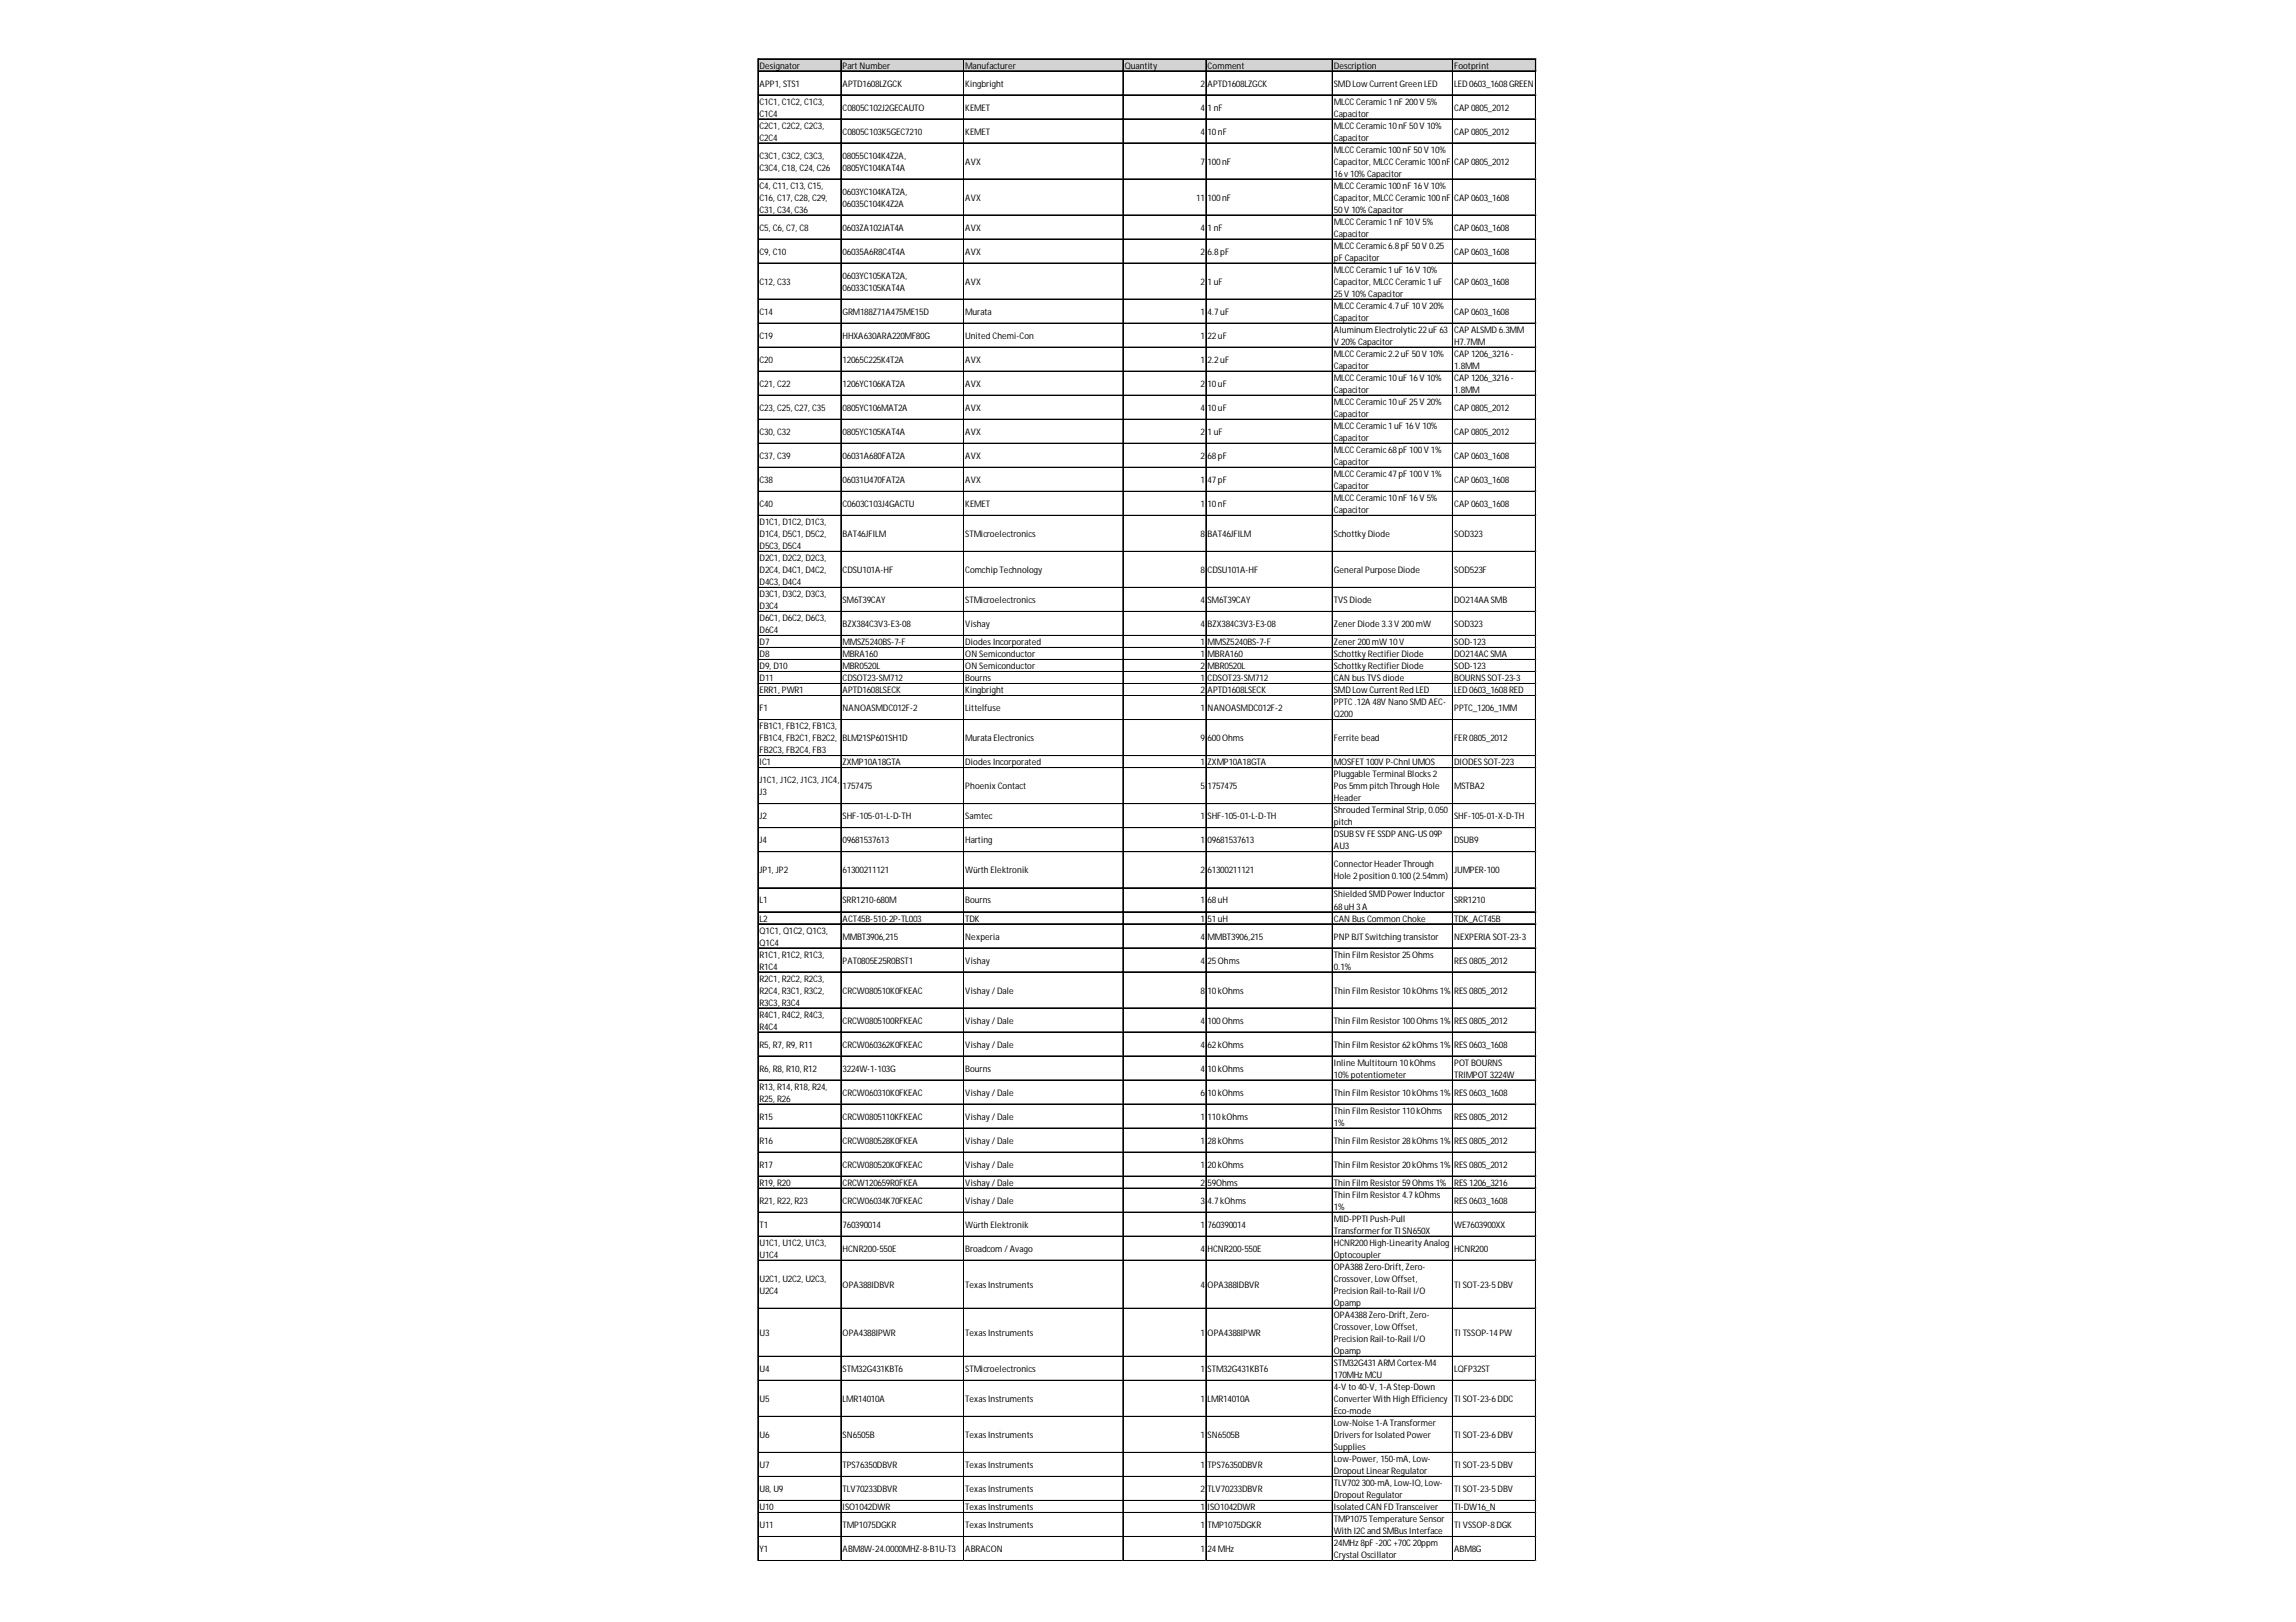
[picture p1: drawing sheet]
<svg xmlns="http://www.w3.org/2000/svg" width="297mm" height="210mm" viewBox="0 0 297 210" stroke-linecap="round" stroke-linejoin="round" font-family="sans-serif">
<defs><g id="words">
<g font-size="1.2">
<text x="98.3" y="8.9">Designator</text>
<text x="98.3" y="11.2">APP1, STS1</text>
<text x="109" y="8.9">Part Number</text>
<text x="109" y="11.2">APTD1608LZGCK</text>
<text x="124.9" y="8.9">Manufacturer</text>
<text x="124.9" y="11.2">Kingbright</text>
<text x="145.5" y="8.9">Quantity</text>
<text x="155.3" y="11.2">2</text>
<text x="156.2" y="8.9">Comment</text>
<text x="156.2" y="11.2">APTD1608LZGCK</text>
<text x="172.6" y="8.9">Description</text>
<text x="172.6" y="11.2">SMD Low Current Green LED</text>
<text x="188.1" y="8.9">Footprint</text>
<text x="188.1" y="11.2">LED 0603_1608GREEN</text>
<text x="98.3" y="13.5">C1C1, C1C2, C1C3,</text>
<text x="98.3" y="15.1">C1C4</text>
<text x="98.3" y="16.6">C2C1, C2C2, C2C3,</text>
<text x="109" y="14.3">C0805C102J2GECAUTO</text>
<text x="109" y="17.4">C0805C103K5GEC7210</text>
<text x="124.9" y="14.3">KEMET</text>
<text x="124.9" y="17.4">KEMET</text>
<text x="155.3" y="14.3">4</text>
<text x="155.3" y="17.4">4</text>
<text x="156.2" y="14.3">1nF</text>
<text x="156.2" y="17.4">10nF</text>
<text x="172.6" y="13.5">MLCC Ceramic 1nF 200V 5%</text>
<text x="172.6" y="15.1">Capacitor</text>
<text x="172.6" y="16.6">MLCC Ceramic 10nF 50V 10%</text>
<text x="188.1" y="14.3">CAP 0805_2012</text>
<text x="188.1" y="17.4">CAP 0805_2012</text>
<text x="98.3" y="18.2">C2C4</text>
<text x="98.3" y="20.5">C3C1, C3C2, C3C3,</text>
<text x="98.3" y="22.1">C3C4, C18, C24, C26</text>
<text x="109" y="20.5">08055C104K4Z2A,</text>
<text x="109" y="22.1">0805YC104KAT4A</text>
<text x="124.9" y="21.3">AVX</text>
<text x="155.3" y="21.3">7</text>
<text x="156.2" y="21.3">100nF</text>
<text x="172.6" y="18.2">Capacitor</text>
<text x="172.6" y="19.8">MLCC Ceramic 100nF 50V 10%</text>
<text x="172.6" y="21.3">Capacitor, MLCC Ceramic 100nF</text>
<text x="172.6" y="22.9">16v 10% Capacitor</text>
<text x="188.1" y="21.3">CAP 0805_2012</text>
<text x="98.3" y="24.4">C4, C11, C13, C15,</text>
<text x="98.3" y="26">C16, C17, C28, C29,</text>
<text x="98.3" y="27.5">C31, C34, C36</text>
<text x="98.3" y="29.9">C5, C6, C7, C8</text>
<text x="109" y="25.2">0603YC104KAT2A,</text>
<text x="109" y="26.7">06035C104K4Z2A</text>
<text x="109" y="29.9">0603ZA102JAT4A</text>
<text x="124.9" y="26">AVX</text>
<text x="124.9" y="29.9">AVX</text>
<text x="154.8" y="26">11</text>
<text x="155.3" y="29.9">4</text>
<text x="156.2" y="26">100nF</text>
<text x="156.2" y="29.9">1nF</text>
<text x="172.6" y="24.4">MLCC Ceramic 100nF 16V 10%</text>
<text x="172.6" y="26">Capacitor, MLCC Ceramic 100nF</text>
<text x="172.6" y="27.5">50V 10% Capacitor</text>
<text x="172.6" y="29.1">MLCC Ceramic 1nF 10V 5%</text>
<text x="188.1" y="26">CAP 0603_1608</text>
<text x="188.1" y="29.9">CAP 0603_1608</text>
<text x="98.3" y="33">C9, C10</text>
<text x="109" y="33">06035A6R8C4T4A</text>
<text x="124.9" y="33">AVX</text>
<text x="155.3" y="33">2</text>
<text x="156.2" y="33">6.8pF</text>
<text x="172.6" y="30.6">Capacitor</text>
<text x="172.6" y="32.2">MLCC Ceramic 6.8pF 50V 0.25</text>
<text x="172.6" y="33.7">pF Capacitor</text>
<text x="172.6" y="35.3">MLCC Ceramic 1uF 16V 10%</text>
<text x="188.1" y="33">CAP 0603_1608</text>
<text x="98.3" y="36.9">C12, C33</text>
<text x="98.3" y="40.7">C14</text>
<text x="109" y="36.1">0603YC105KAT2A,</text>
<text x="109" y="37.6">06033C105KAT4A</text>
<text x="109" y="40.7">GRM188Z71A475ME15D</text>
<text x="124.9" y="36.9">AVX</text>
<text x="124.9" y="40.7">Murata</text>
<text x="155.3" y="36.9">2</text>
<text x="155.3" y="40.7">1</text>
<text x="156.2" y="36.9">1uF</text>
<text x="156.2" y="40.7">4.7uF</text>
<text x="172.6" y="36.9">Capacitor, MLCC Ceramic 1uF</text>
<text x="172.6" y="38.4">25V 10% Capacitor</text>
<text x="172.6" y="40">MLCC Ceramic 4.7uF 10V 20%</text>
<text x="172.6" y="41.5">Capacitor</text>
<text x="188.1" y="36.9">CAP 0603_1608</text>
<text x="188.1" y="40.7">CAP 0603_1608</text>
<text x="98.3" y="43.9">C19</text>
<text x="98.3" y="47">C20</text>
<text x="109" y="43.9">HHXA630ARA220MF80G</text>
<text x="109" y="47">12065C225K4T2A</text>
<text x="124.9" y="43.9">United Chemi-Con</text>
<text x="124.9" y="47">AVX</text>
<text x="155.3" y="43.9">1</text>
<text x="155.3" y="47">1</text>
<text x="156.2" y="43.9">22uF</text>
<text x="156.2" y="47">2.2uF</text>
<text x="172.6" y="43.1">Aluminum Electrolytic 22uF 63</text>
<text x="172.6" y="44.6">V 20% Capacitor</text>
<text x="172.6" y="46.2">MLCC Ceramic 2.2uF 50V 10%</text>
<text x="172.6" y="47.7">Capacitor</text>
<text x="188.1" y="43.1">CAP ALSMD 6.3MM</text>
<text x="188.1" y="44.6">H7.7MM</text>
<text x="188.1" y="46.2">CAP 1206_3216-</text>
<text x="188.1" y="47.7">1.8MM</text>
<text x="98.3" y="50.1">C21, C22</text>
<text x="98.3" y="53.2">C23, C25, C27, C35</text>
<text x="109" y="50.1">1206YC106KAT2A</text>
<text x="109" y="53.2">0805YC106MAT2A</text>
<text x="124.9" y="50.1">AVX</text>
<text x="124.9" y="53.2">AVX</text>
<text x="155.3" y="50.1">2</text>
<text x="155.3" y="53.2">4</text>
<text x="156.2" y="50.1">10uF</text>
<text x="156.2" y="53.2">10uF</text>
<text x="172.6" y="49.3">MLCC Ceramic 10uF 16V 10%</text>
<text x="172.6" y="50.8">Capacitor</text>
<text x="172.6" y="52.4">MLCC Ceramic 10uF 25V 20%</text>
<text x="172.6" y="54">Capacitor</text>
<text x="188.1" y="49.3">CAP 1206_3216-</text>
<text x="188.1" y="50.8">1.8MM</text>
<text x="188.1" y="53.2">CAP 0805_2012</text>
<text x="98.3" y="56.3">C30, C32</text>
<text x="98.3" y="59.4">C37, C39</text>
<text x="109" y="56.3">0805YC105KAT4A</text>
<text x="109" y="59.4">06031A680FAT2A</text>
<text x="124.9" y="56.3">AVX</text>
<text x="124.9" y="59.4">AVX</text>
<text x="155.3" y="56.3">2</text>
<text x="155.3" y="59.4">2</text>
<text x="156.2" y="56.3">1uF</text>
<text x="156.2" y="59.4">68pF</text>
<text x="172.6" y="55.5">MLCC Ceramic 1uF 16V 10%</text>
<text x="172.6" y="57.1">Capacitor</text>
<text x="172.6" y="58.6">MLCC Ceramic 68pF 100V 1%</text>
<text x="188.1" y="56.3">CAP 0805_2012</text>
<text x="188.1" y="59.4">CAP 0603_1608</text>
<text x="98.3" y="62.5">C38</text>
<text x="98.3" y="65.6">C40</text>
<text x="109" y="62.5">06031U470FAT2A</text>
<text x="109" y="65.6">C0603C103J4GACTU</text>
<text x="124.9" y="62.5">AVX</text>
<text x="124.9" y="65.6">KEMET</text>
<text x="155.3" y="62.5">1</text>
<text x="155.3" y="65.6">1</text>
<text x="156.2" y="62.5">47pF</text>
<text x="156.2" y="65.6">10nF</text>
<text x="172.6" y="60.2">Capacitor</text>
<text x="172.6" y="61.7">MLCC Ceramic 47pF 100V 1%</text>
<text x="172.6" y="63.3">Capacitor</text>
<text x="172.6" y="64.8">MLCC Ceramic 10nF 16V 5%</text>
<text x="188.1" y="62.5">CAP 0603_1608</text>
<text x="188.1" y="65.6">CAP 0603_1608</text>
<text x="98.3" y="67.9">D1C1, D1C2, D1C3,</text>
<text x="98.3" y="69.5">D1C4, D5C1, D5C2,</text>
<text x="98.3" y="71.1">D5C3, D5C4</text>
<text x="109" y="69.5">BAT46JFILM</text>
<text x="124.9" y="69.5">STMicroelectronics</text>
<text x="155.3" y="69.5">8</text>
<text x="156.2" y="69.5">BAT46JFILM</text>
<text x="172.6" y="66.4">Capacitor</text>
<text x="172.6" y="69.5">Schottky Diode</text>
<text x="188.1" y="69.5">SOD323</text>
<text x="98.3" y="72.6">D2C1, D2C2, D2C3,</text>
<text x="98.3" y="74.2">D2C4, D4C1, D4C2,</text>
<text x="98.3" y="75.7">D4C3, D4C4</text>
<text x="98.3" y="77.3">D3C1, D3C2, D3C3,</text>
<text x="109" y="74.2">CDSU101A-HF</text>
<text x="124.9" y="74.2">Comchip Technology</text>
<text x="155.3" y="74.2">8</text>
<text x="156.2" y="74.2">CDSU101A-HF</text>
<text x="172.6" y="74.2">General Purpose Diode</text>
<text x="188.1" y="74.2">SOD523F</text>
<text x="98.3" y="78.8">D3C4</text>
<text x="98.3" y="80.4">D6C1, D6C2, D6C3,</text>
<text x="98.3" y="81.9">D6C4</text>
<text x="98.3" y="83.5">D7</text>
<text x="109" y="78.1">SM6T39CAY</text>
<text x="109" y="81.2">BZX384C3V3-E3-08</text>
<text x="109" y="83.5">MMSZ5240BS-7-F</text>
<text x="124.9" y="78.1">STMicroelectronics</text>
<text x="124.9" y="81.2">Vishay</text>
<text x="124.9" y="83.5">Diodes Incorporated</text>
<text x="155.3" y="78.1">4</text>
<text x="155.3" y="81.2">4</text>
<text x="155.3" y="83.5">1</text>
<text x="156.2" y="78.1">SM6T39CAY</text>
<text x="156.2" y="81.2">BZX384C3V3-E3-08</text>
<text x="156.2" y="83.5">MMSZ5240BS-7-F</text>
<text x="172.6" y="78.1">TVS Diode</text>
<text x="172.6" y="81.2">Zener Diode 3.3V 200mW</text>
<text x="172.6" y="83.5">Zener 200mW 10V</text>
<text x="188.1" y="78.1">DO214AA SMB</text>
<text x="188.1" y="81.2">SOD323</text>
<text x="188.1" y="83.5">SOD-123</text>
<text x="98.3" y="85.1">D8</text>
<text x="98.3" y="86.6">D9, D10</text>
<text x="98.3" y="88.2">D11</text>
<text x="98.3" y="89.7">ERR1, PWR1</text>
<text x="109" y="85.1">MBRA160</text>
<text x="109" y="86.6">MBR0520L</text>
<text x="109" y="88.2">CDSOT23-SM712</text>
<text x="109" y="89.7">APTD1608LSECK</text>
<text x="124.9" y="85.1">ON Semiconductor</text>
<text x="124.9" y="86.6">ON Semiconductor</text>
<text x="124.9" y="88.2">Bourns</text>
<text x="124.9" y="89.7">Kingbright</text>
<text x="155.3" y="85.1">1</text>
<text x="155.3" y="86.6">2</text>
<text x="155.3" y="88.2">1</text>
<text x="155.3" y="89.7">2</text>
<text x="156.2" y="85.1">MBRA160</text>
<text x="156.2" y="86.6">MBR0520L</text>
<text x="156.2" y="88.2">CDSOT23-SM712</text>
<text x="156.2" y="89.7">APTD1608LSECK</text>
<text x="172.6" y="85.1">Schottky Rectifier Diode</text>
<text x="172.6" y="86.6">Schottky Rectifier Diode</text>
<text x="172.6" y="88.2">CAN bus TVS diode</text>
<text x="172.6" y="89.7">SMD Low Current Red LED</text>
<text x="188.1" y="85.1">DO214AC SMA</text>
<text x="188.1" y="86.6">SOD-123</text>
<text x="188.1" y="88.2">BOURNS SOT-23-3</text>
<text x="188.1" y="89.7">LED 0603_1608RED</text>
<text x="98.3" y="92">F1</text>
<text x="98.3" y="94.4">FB1C1, FB1C2, FB1C3,</text>
<text x="98.3" y="95.9">FB1C4, FB2C1, FB2C2,</text>
<text x="109" y="92">NANOASMDC012F-2</text>
<text x="109" y="95.9">BLM21SP601SH1D</text>
<text x="124.9" y="92">Littelfuse</text>
<text x="124.9" y="95.9">Murata Electronics</text>
<text x="155.3" y="92">1</text>
<text x="155.3" y="95.9">9</text>
<text x="156.2" y="92">NANOASMDC012F-2</text>
<text x="156.2" y="95.9">600Ohms</text>
<text x="172.6" y="91.3">PPTC .12A 48V Nano SMD AEC-</text>
<text x="172.6" y="92.8">Q200</text>
<text x="172.6" y="95.9">Ferrite bead</text>
<text x="188.1" y="92">PPTC_1206_1MM</text>
<text x="188.1" y="95.9">FER 0805_2012</text>
<text x="98.3" y="97.5">FB2C3, FB2C4, FB3</text>
<text x="98.3" y="99">IC1</text>
<text x="98.3" y="101.4">J1C1, J1C2, J1C3, J1C4,</text>
<text x="109" y="99">ZXMP10A18GTA</text>
<text x="124.9" y="99">Diodes Incorporated</text>
<text x="155.3" y="99">1</text>
<text x="156.2" y="99">ZXMP10A18GTA</text>
<text x="172.6" y="99">MOSFET 100V P-Chnl UMOS</text>
<text x="172.6" y="100.6">Pluggable Terminal Blocks 2</text>
<text x="188.1" y="99">DIODES SOT-223</text>
<text x="98.3" y="102.9">J3</text>
<text x="98.3" y="106">J2</text>
<text x="109" y="102.2">1757475</text>
<text x="109" y="106">SHF-105-01-L-D-TH</text>
<text x="124.9" y="102.2">Phoenix Contact</text>
<text x="124.9" y="106">Samtec</text>
<text x="155.3" y="102.2">5</text>
<text x="155.3" y="106">1</text>
<text x="156.2" y="102.2">1757475</text>
<text x="156.2" y="106">SHF-105-01-L-D-TH</text>
<text x="172.6" y="102.2">Pos 5mm pitch Through Hole</text>
<text x="172.6" y="103.7">Header</text>
<text x="172.6" y="105.3">Shrouded Terminal Strip, 0.050</text>
<text x="172.6" y="106.8">pitch</text>
<text x="188.1" y="102.2">MSTBA2</text>
<text x="188.1" y="106">SHF-105-01-X-D-TH</text>
<text x="98.3" y="109.1">J4</text>
<text x="98.3" y="113">JP1, JP2</text>
<text x="109" y="109.1">09681537613</text>
<text x="109" y="113">61300211121</text>
<text x="124.9" y="109.1">Harting</text>
<text x="124.9" y="113">Würth Elektronik</text>
<text x="155.3" y="109.1">1</text>
<text x="155.3" y="113">2</text>
<text x="156.2" y="109.1">09681537613</text>
<text x="156.2" y="113">61300211121</text>
<text x="172.6" y="108.4">DSUB SV FE SSDP ANG-US 09P</text>
<text x="172.6" y="109.9">AU3</text>
<text x="172.6" y="112.3">Connector Header Through</text>
<text x="172.6" y="113.8">Hole 2position 0.100(2.54mm)</text>
<text x="188.1" y="109.1">DSUB9</text>
<text x="188.1" y="113">JUMPER-100</text>
<text x="98.3" y="116.9">L1</text>
<text x="98.3" y="119.3">L2</text>
<text x="109" y="116.9">SRR1210-680M</text>
<text x="109" y="119.3">ACT45B-510-2P-TL003</text>
<text x="124.9" y="116.9">Bourns</text>
<text x="124.9" y="119.3">TDK</text>
<text x="155.3" y="116.9">1</text>
<text x="155.3" y="119.3">1</text>
<text x="156.2" y="116.9">68uH</text>
<text x="156.2" y="119.3">51uH</text>
<text x="172.6" y="116.1">Shielded SMD Power Inductor</text>
<text x="172.6" y="117.7">68uH 3A</text>
<text x="172.6" y="119.3">CAN Bus Common Choke</text>
<text x="188.1" y="116.9">SRR1210</text>
<text x="188.1" y="119.3">TDK_ACT45B</text>
<text x="98.3" y="120.8">Q1C1, Q1C2, Q1C3,</text>
<text x="98.3" y="122.4">Q1C4</text>
<text x="98.3" y="123.9">R1C1, R1C2, R1C3,</text>
<text x="98.3" y="125.5">R1C4</text>
<text x="109" y="121.6">MMBT3906,215</text>
<text x="109" y="124.7">PAT0805E25R0BST1</text>
<text x="124.9" y="121.6">Nexperia</text>
<text x="124.9" y="124.7">Vishay</text>
<text x="155.3" y="121.6">4</text>
<text x="155.3" y="124.7">4</text>
<text x="156.2" y="121.6">MMBT3906,215</text>
<text x="156.2" y="124.7">25Ohms</text>
<text x="172.6" y="121.6">PNP BJT Switching transistor</text>
<text x="172.6" y="123.9">Thin Film Resistor 25Ohms</text>
<text x="172.6" y="125.5">0.1%</text>
<text x="188.1" y="121.6">NEXPERIA SOT-23-3</text>
<text x="188.1" y="124.7">RES 0805_2012</text>
<text x="98.3" y="127">R2C1, R2C2, R2C3,</text>
<text x="98.3" y="128.6">R2C4, R3C1, R3C2,</text>
<text x="98.3" y="130.1">R3C3, R3C4</text>
<text x="98.3" y="131.7">R4C1, R4C2, R4C3,</text>
<text x="109" y="128.6">CRCW080510K0FKEAC</text>
<text x="124.9" y="128.6">Vishay / Dale</text>
<text x="155.3" y="128.6">8</text>
<text x="156.2" y="128.6">10kOhms</text>
<text x="172.6" y="128.6">Thin Film Resistor 10kOhms 1%</text>
<text x="188.1" y="128.6">RES 0805_2012</text>
<text x="98.3" y="133.2">R4C4</text>
<text x="98.3" y="135.6">R5, R7, R9, R11</text>
<text x="109" y="132.5">CRCW0805100RFKEAC</text>
<text x="109" y="135.6">CRCW060362K0FKEAC</text>
<text x="124.9" y="132.5">Vishay / Dale</text>
<text x="124.9" y="135.6">Vishay / Dale</text>
<text x="155.3" y="132.5">4</text>
<text x="155.3" y="135.6">4</text>
<text x="156.2" y="132.5">100Ohms</text>
<text x="156.2" y="135.6">62kOhms</text>
<text x="172.6" y="132.5">Thin Film Resistor 100Ohms 1%</text>
<text x="172.6" y="135.6">Thin Film Resistor 62kOhms 1%</text>
<text x="172.6" y="137.9">Inline Multitourn 10kOhms</text>
<text x="188.1" y="132.5">RES 0805_2012</text>
<text x="188.1" y="135.6">RES 0603_1608</text>
<text x="188.1" y="137.9">POT BOURNS</text>
<text x="98.3" y="138.7">R6, R8, R10, R12</text>
<text x="98.3" y="141">R13, R14, R18, R24,</text>
<text x="98.3" y="142.6">R25, R26</text>
<text x="109" y="138.7">3224W-1-103G</text>
<text x="109" y="141.8">CRCW060310K0FKEAC</text>
<text x="124.9" y="138.7">Bourns</text>
<text x="124.9" y="141.8">Vishay / Dale</text>
<text x="155.3" y="138.7">4</text>
<text x="155.3" y="141.8">6</text>
<text x="156.2" y="138.7">10kOhms</text>
<text x="156.2" y="141.8">10kOhms</text>
<text x="172.6" y="139.5">10% potentiometer</text>
<text x="172.6" y="141.8">Thin Film Resistor 10kOhms 1%</text>
<text x="188.1" y="139.5">TRIMPOT 3224W</text>
<text x="188.1" y="141.8">RES 0603_1608</text>
<text x="98.3" y="144.9">R15</text>
<text x="98.3" y="148">R16</text>
<text x="109" y="144.9">CRCW0805110KFKEAC</text>
<text x="109" y="148">CRCW080528K0FKEA</text>
<text x="124.9" y="144.9">Vishay / Dale</text>
<text x="124.9" y="148">Vishay / Dale</text>
<text x="155.3" y="144.9">1</text>
<text x="155.3" y="148">1</text>
<text x="156.2" y="144.9">110kOhms</text>
<text x="156.2" y="148">28kOhms</text>
<text x="172.6" y="144.1">Thin Film Resistor 110kOhms</text>
<text x="172.6" y="145.7">1%</text>
<text x="172.6" y="148">Thin Film Resistor 28kOhms 1%</text>
<text x="188.1" y="144.9">RES 0805_2012</text>
<text x="188.1" y="148">RES 0805_2012</text>
<text x="98.3" y="151.1">R17</text>
<text x="98.3" y="153.5">R19, R20</text>
<text x="98.3" y="155.8">R21, R22, R23</text>
<text x="109" y="151.1">CRCW080520K0FKEAC</text>
<text x="109" y="153.5">CRCW120659R0FKEA</text>
<text x="109" y="155.8">CRCW06034K70FKEAC</text>
<text x="124.9" y="151.1">Vishay / Dale</text>
<text x="124.9" y="153.5">Vishay / Dale</text>
<text x="124.9" y="155.8">Vishay / Dale</text>
<text x="155.3" y="151.1">1</text>
<text x="155.3" y="153.5">2</text>
<text x="155.3" y="155.8">3</text>
<text x="156.2" y="151.1">20kOhms</text>
<text x="156.2" y="153.5">59Ohms</text>
<text x="156.2" y="155.8">4.7kOhms</text>
<text x="172.6" y="151.1">Thin Film Resistor 20kOhms 1%</text>
<text x="172.6" y="153.5">Thin Film Resistor 59Ohms 1%</text>
<text x="172.6" y="155">Thin Film Resistor 4.7kOhms</text>
<text x="188.1" y="151.1">RES 0805_2012</text>
<text x="188.1" y="153.5">RES 1206_3216</text>
<text x="188.1" y="155.8">RES 0603_1608</text>
<text x="98.3" y="158.9">T1</text>
<text x="98.3" y="161.2">U1C1, U1C2, U1C3,</text>
<text x="109" y="158.9">760390014</text>
<text x="124.9" y="158.9">Würth Elektronik</text>
<text x="155.3" y="158.9">1</text>
<text x="156.2" y="158.9">760390014</text>
<text x="172.6" y="156.6">1%</text>
<text x="172.6" y="158.1">MID-PPTI Push-Pull</text>
<text x="172.6" y="159.7">Transformer for TI SN650X</text>
<text x="172.6" y="161.2">HCNR200High-Linearity Analog</text>
<text x="188.1" y="158.9">WE7603900XX</text>
<text x="98.3" y="162.8">U1C4</text>
<text x="98.3" y="165.9">U2C1, U2C2, U2C3,</text>
<text x="98.3" y="167.4">U2C4</text>
<text x="109" y="162">HCNR200-550E</text>
<text x="109" y="166.7">OPA388IDBVR</text>
<text x="124.9" y="162">Broadcom / Avago</text>
<text x="124.9" y="166.7">Texas Instruments</text>
<text x="155.3" y="162">4</text>
<text x="155.3" y="166.7">4</text>
<text x="156.2" y="162">HCNR200-550E</text>
<text x="156.2" y="166.7">OPA388IDBVR</text>
<text x="172.6" y="162.8">Optocoupler</text>
<text x="172.6" y="164.3">OPA388Zero-Drift, Zero-</text>
<text x="172.6" y="165.9">Crossover, Low Offset,</text>
<text x="172.6" y="167.4">Precision Rail-to-Rail I/O</text>
<text x="188.1" y="162">HCNR200</text>
<text x="188.1" y="166.7">TI SOT-23-5DBV</text>
<text x="98.3" y="172.9">U3</text>
<text x="109" y="172.9">OPA4388IPWR</text>
<text x="124.9" y="172.9">Texas Instruments</text>
<text x="155.3" y="172.9">1</text>
<text x="156.2" y="172.9">OPA4388IPWR</text>
<text x="172.6" y="169">Opamp</text>
<text x="172.6" y="170.6">OPA4388Zero-Drift, Zero-</text>
<text x="172.6" y="172.1">Crossover, Low Offset,</text>
<text x="172.6" y="173.7">Precision Rail-to-Rail I/O</text>
<text x="188.1" y="172.9">TI TSSOP-14PW</text>
<text x="98.3" y="177.6">U4</text>
<text x="109" y="177.6">STM32G431KBT6</text>
<text x="124.9" y="177.6">STMicroelectronics</text>
<text x="155.3" y="177.6">1</text>
<text x="156.2" y="177.6">STM32G431KBT6</text>
<text x="172.6" y="175.2">Opamp</text>
<text x="172.6" y="176.8">STM32G431ARMCortex-M4</text>
<text x="172.6" y="178.3">170MHz MCU</text>
<text x="172.6" y="179.9">4-V to 40-V, 1-A Step-Down</text>
<text x="188.1" y="177.6">LQFP32ST</text>
<text x="98.3" y="181.4">U5</text>
<text x="109" y="181.4">LMR14010A</text>
<text x="124.9" y="181.4">Texas Instruments</text>
<text x="155.3" y="181.4">1</text>
<text x="156.2" y="181.4">LMR14010A</text>
<text x="172.6" y="181.4">Converter With High Efficiency</text>
<text x="172.6" y="183">Eco-mode</text>
<text x="172.6" y="184.6">Low-Noise 1-A Transformer</text>
<text x="188.1" y="181.4">TI SOT-23-6DDC</text>
<text x="98.3" y="186.1">U6</text>
<text x="98.3" y="190">U7</text>
<text x="109" y="186.1">SN6505B</text>
<text x="109" y="190">TPS76350DBVR</text>
<text x="124.9" y="186.1">Texas Instruments</text>
<text x="124.9" y="190">Texas Instruments</text>
<text x="155.3" y="186.1">1</text>
<text x="155.3" y="190">1</text>
<text x="156.2" y="186.1">SN6505B</text>
<text x="156.2" y="190">TPS76350DBVR</text>
<text x="172.6" y="186.1">Drivers for Isolated Power</text>
<text x="172.6" y="187.7">Supplies</text>
<text x="172.6" y="189.2">Low-Power, 150-mA, Low-</text>
<text x="172.6" y="190.8">Dropout Linear Regulator</text>
<text x="188.1" y="186.1">TI SOT-23-6DBV</text>
<text x="188.1" y="190">TI SOT-23-5DBV</text>
<text x="98.3" y="193.1">U8, U9</text>
<text x="98.3" y="195.4">U10</text>
<text x="98.3" y="197.8">U11</text>
<text x="109" y="193.1">TLV70233DBVR</text>
<text x="109" y="195.4">ISO1042DWR</text>
<text x="109" y="197.8">TMP1075DGKR</text>
<text x="124.9" y="193.1">Texas Instruments</text>
<text x="124.9" y="195.4">Texas Instruments</text>
<text x="124.9" y="197.8">Texas Instruments</text>
<text x="155.3" y="193.1">2</text>
<text x="155.3" y="195.4">1</text>
<text x="155.3" y="197.8">1</text>
<text x="156.2" y="193.1">TLV70233DBVR</text>
<text x="156.2" y="195.4">ISO1042DWR</text>
<text x="156.2" y="197.8">TMP1075DGKR</text>
<text x="172.6" y="192.3">TLV702300-mA, Low-IQ, Low-</text>
<text x="172.6" y="193.9">Dropout Regulator</text>
<text x="172.6" y="195.4">Isolated CAN FD Transceiver</text>
<text x="172.6" y="197">TMP1075Temperature Sensor</text>
<text x="188.1" y="193.1">TI SOT-23-5DBV</text>
<text x="188.1" y="195.4">TI-DW16_N</text>
<text x="188.1" y="197.8">TI VSSOP-8DGK</text>
<text x="98.3" y="200.9">Y1</text>
<text x="109" y="200.9">ABM8W-24.0000MHZ-8-B1U-T3</text>
<text x="124.9" y="200.9">ABRACON</text>
<text x="155.3" y="200.9">1</text>
<text x="156.2" y="200.9">24MHz</text>
<text x="172.6" y="198.5">With I2C and SMBus Interface</text>
<text x="172.6" y="200.1">24MHz 8pF -20C +70C 20ppm</text>
<text x="172.6" y="201.7">Crystal Oscillator</text>
<text x="188.1" y="200.9">ABM8G</text>
</g>
</g></defs>
<path d="M98.1 7.6h100.7v1.6h-100.7z" fill="#d3d3d3"/>
<g fill="none" stroke="#000" stroke-width=".13">
<path d="M98 7.6v194.4M98.1 7.6v194.4M98.1 7.6h100.6M98.1 9.2h100.6M98.1 12.3h100.6M98.1 15.4h100.6M98.1 18.5h100.6M108.8 7.7v194.3M124.6 7.7v194.3M124.7 7.7v194.3M145.3 7.7v194.3M156 7.7v194.3"/>
<path d="M172.3 7.7v194.3M172.4 7.7v194.3M187.9 7.7v194.3M198.6 7.7v194.3M198.7 7.7v194.3M98.1 23.2h100.6M98.1 27.8h100.6M98.1 27.9h100.6M98.1 30.9h100.6M98.1 31h100.6M98.1 34h100.6M98.1 34.1h100.6"/>
<path d="M98.1 38.7h100.6M98.1 41.8h100.6M98.1 44.9h100.6M98.1 45h100.6M98.1 48h100.6M98.1 48.1h100.6M98.1 51.1h100.6M98.1 51.2h100.6M98.1 54.2h100.6M98.1 54.3h100.6M98.1 57.4h100.6M98.1 60.5h100.6"/>
<path d="M98.1 63.6h100.6M98.1 66.7h100.6M98.1 71.3h100.6M98.1 71.4h100.6M98.1 76h100.6M98.1 79.1h100.6M98.1 79.2h100.6M98.1 82.2h100.6M98.1 82.3h100.6M98.1 83.8h100.6M98.1 85.3h100.6M98.1 85.4h100.6"/>
<path d="M98.1 86.9h100.6M98.1 88.4h100.6M98.1 88.5h100.6M98.1 90h100.6M98.1 93.1h100.6M98.1 93.2h100.6M98.1 97.8h100.6M98.1 99.3h100.6M98.1 99.4h100.6M98.1 104h100.6M98.1 107.1h100.6M98.1 110.2h100.6"/>
<path d="M98.1 110.3h100.6M98.1 114.9h100.6M98.1 118h100.6M98.1 119.5h100.6M98.1 119.6h100.6M98.1 122.7h100.6M98.1 125.8h100.6M98.1 130.4h100.6M98.1 130.5h100.6M98.1 133.5h100.6M98.1 133.6h100.6M98.1 136.6h100.6"/>
<path d="M98.1 136.7h100.6M98.1 139.8h100.6M98.1 142.9h100.6M98.1 146h100.6M98.1 149.1h100.6M98.1 152.2h100.6M98.1 153.7h100.6M98.1 153.8h100.6M98.1 156.9h100.6M98.1 160h100.6M98.1 163.1h100.6M98.1 169.3h100.6"/>
<path d="M98.1 175.5h100.6M98.1 175.6h100.6M98.1 178.6h100.6M98.1 178.7h100.6M98.1 183.3h100.6M98.1 187.9h100.6M98.1 188h100.6M98.1 191.1h100.6M98.1 194.2h100.6M98.1 195.7h100.6M98.1 195.8h100.6M98.1 198.8h100.6"/>
<path d="M98.1 198.9h100.6M98.1 201.9h100.6"/>
</g>
<path d="M198.7 12.3h.1" fill="none" stroke="#d4d4d4" stroke-width=".13"/>
<path d="M198.7 12.3h.1z" fill="#d4d4d4"/>
<path d="M198.7 15.4h.1" fill="none" stroke="#d4d4d4" stroke-width=".13"/>
<path d="M198.7 15.4l.1 .1z" fill="#d4d4d4"/>
<path d="M198.7 18.5h.1" fill="none" stroke="#d4d4d4" stroke-width=".13"/>
<path d="M198.7 18.5l.1 .1z" fill="#d4d4d4"/>
<path d="M198.7 23.2h.1" fill="none" stroke="#d4d4d4" stroke-width=".13"/>
<path d="M198.7 23.2h.1z" fill="#d4d4d4"/>
<path d="M198.7 27.8h.1" fill="none" stroke="#d4d4d4" stroke-width=".13"/>
<path d="M198.7 27.8l.1 .1z" fill="#d4d4d4"/>
<path d="M198.7 30.9h.1" fill="none" stroke="#d4d4d4" stroke-width=".13"/>
<path d="M198.7 30.9l.1 .1z" fill="#d4d4d4"/>
<path d="M198.7 34h.1" fill="none" stroke="#d4d4d4" stroke-width=".13"/>
<path d="M198.7 34l.1 .1z" fill="#d4d4d4"/>
<path d="M198.7 38.7h.1" fill="none" stroke="#d4d4d4" stroke-width=".13"/>
<path d="M198.7 38.7l.1 .1z" fill="#d4d4d4"/>
<path d="M198.7 41.8h.1" fill="none" stroke="#d4d4d4" stroke-width=".13"/>
<path d="M198.7 41.8l.1 .1z" fill="#d4d4d4"/>
<path d="M198.7 44.9h.1" fill="none" stroke="#d4d4d4" stroke-width=".13"/>
<path d="M198.7 44.9l.1 .1z" fill="#d4d4d4"/>
<path d="M198.7 48h.1" fill="none" stroke="#d4d4d4" stroke-width=".13"/>
<path d="M198.7 48l.1 .1z" fill="#d4d4d4"/>
<path d="M198.7 51.1h.1" fill="none" stroke="#d4d4d4" stroke-width=".13"/>
<path d="M198.7 51.1l.1 .1z" fill="#d4d4d4"/>
<path d="M198.7 54.2h.1" fill="none" stroke="#d4d4d4" stroke-width=".13"/>
<path d="M198.7 54.2l.1 .1z" fill="#d4d4d4"/>
<path d="M198.7 57.4h.1" fill="none" stroke="#d4d4d4" stroke-width=".13"/>
<path d="M198.7 57.4h.1z" fill="#d4d4d4"/>
<path d="M198.7 60.5h.1" fill="none" stroke="#d4d4d4" stroke-width=".13"/>
<path d="M198.7 60.5h.1z" fill="#d4d4d4"/>
<path d="M198.7 63.6h.1" fill="none" stroke="#d4d4d4" stroke-width=".13"/>
<path d="M198.7 63.6l.1 .1z" fill="#d4d4d4"/>
<path d="M198.7 66.7h.1" fill="none" stroke="#d4d4d4" stroke-width=".13"/>
<path d="M198.7 66.7l.1 .1z" fill="#d4d4d4"/>
<path d="M198.7 71.3h.1" fill="none" stroke="#d4d4d4" stroke-width=".13"/>
<path d="M198.7 71.3l.1 .1z" fill="#d4d4d4"/>
<path d="M198.7 76h.1" fill="none" stroke="#d4d4d4" stroke-width=".13"/>
<path d="M198.7 76l.1 .1z" fill="#d4d4d4"/>
<path d="M198.7 79.1h.1" fill="none" stroke="#d4d4d4" stroke-width=".13"/>
<path d="M198.7 79.1l.1 .1z" fill="#d4d4d4"/>
<path d="M198.7 82.2h.1" fill="none" stroke="#d4d4d4" stroke-width=".13"/>
<path d="M198.7 82.2l.1 .1z" fill="#d4d4d4"/>
<path d="M198.7 83.8h.1" fill="none" stroke="#d4d4d4" stroke-width=".13"/>
<path d="M198.7 83.8l.1 .1z" fill="#d4d4d4"/>
<path d="M198.7 85.3h.1" fill="none" stroke="#d4d4d4" stroke-width=".13"/>
<path d="M198.7 85.3l.1 .1z" fill="#d4d4d4"/>
<path d="M198.7 86.9h.1" fill="none" stroke="#d4d4d4" stroke-width=".13"/>
<path d="M198.7 86.9l.1 .1z" fill="#d4d4d4"/>
<path d="M198.7 88.4h.1" fill="none" stroke="#d4d4d4" stroke-width=".13"/>
<path d="M198.7 88.4l.1 .1z" fill="#d4d4d4"/>
<path d="M198.7 90h.1" fill="none" stroke="#d4d4d4" stroke-width=".13"/>
<path d="M198.7 90l.1 .1z" fill="#d4d4d4"/>
<path d="M198.7 93.1h.1" fill="none" stroke="#d4d4d4" stroke-width=".13"/>
<path d="M198.7 93.1l.1 .1z" fill="#d4d4d4"/>
<path d="M198.7 97.8h.1" fill="none" stroke="#d4d4d4" stroke-width=".13"/>
<path d="M198.7 97.8l.1 .1z" fill="#d4d4d4"/>
<path d="M198.7 99.3h.1" fill="none" stroke="#d4d4d4" stroke-width=".13"/>
<path d="M198.7 99.3l.1 .1z" fill="#d4d4d4"/>
<path d="M198.7 104h.1" fill="none" stroke="#d4d4d4" stroke-width=".13"/>
<path d="M198.7 104l.1 .1z" fill="#d4d4d4"/>
<path d="M198.7 107.1h.1" fill="none" stroke="#d4d4d4" stroke-width=".13"/>
<path d="M198.7 107.1l.1 .1z" fill="#d4d4d4"/>
<path d="M198.7 110.2h.1" fill="none" stroke="#d4d4d4" stroke-width=".13"/>
<path d="M198.7 110.2l.1 .1z" fill="#d4d4d4"/>
<path d="M198.7 114.9h.1" fill="none" stroke="#d4d4d4" stroke-width=".13"/>
<path d="M198.7 114.9l.1 .1z" fill="#d4d4d4"/>
<path d="M198.7 118h.1" fill="none" stroke="#d4d4d4" stroke-width=".13"/>
<path d="M198.7 118l.1 .1z" fill="#d4d4d4"/>
<path d="M198.7 119.5h.1" fill="none" stroke="#d4d4d4" stroke-width=".13"/>
<path d="M198.7 119.5l.1 .1z" fill="#d4d4d4"/>
<path d="M198.7 122.7h.1" fill="none" stroke="#d4d4d4" stroke-width=".13"/>
<path d="M198.7 122.7h.1z" fill="#d4d4d4"/>
<path d="M198.7 125.8h.1" fill="none" stroke="#d4d4d4" stroke-width=".13"/>
<path d="M198.7 125.8h.1z" fill="#d4d4d4"/>
<path d="M198.7 130.4h.1" fill="none" stroke="#d4d4d4" stroke-width=".13"/>
<path d="M198.7 130.4l.1 .1z" fill="#d4d4d4"/>
<path d="M198.7 133.5h.1" fill="none" stroke="#d4d4d4" stroke-width=".13"/>
<path d="M198.7 133.5l.1 .1z" fill="#d4d4d4"/>
<path d="M198.7 136.6h.1" fill="none" stroke="#d4d4d4" stroke-width=".13"/>
<path d="M198.7 136.6l.1 .1z" fill="#d4d4d4"/>
<path d="M198.7 139.8h.1" fill="none" stroke="#d4d4d4" stroke-width=".13"/>
<path d="M198.7 139.8h.1z" fill="#d4d4d4"/>
<path d="M198.7 142.9h.1" fill="none" stroke="#d4d4d4" stroke-width=".13"/>
<path d="M198.7 142.9h.1z" fill="#d4d4d4"/>
<path d="M198.7 146h.1" fill="none" stroke="#d4d4d4" stroke-width=".13"/>
<path d="M198.7 146l.1 .1z" fill="#d4d4d4"/>
<path d="M198.7 149.1h.1" fill="none" stroke="#d4d4d4" stroke-width=".13"/>
<path d="M198.7 149.1l.1 .1z" fill="#d4d4d4"/>
<path d="M198.7 152.2h.1" fill="none" stroke="#d4d4d4" stroke-width=".13"/>
<path d="M198.7 152.2l.1 .1z" fill="#d4d4d4"/>
<path d="M198.7 153.7h.1" fill="none" stroke="#d4d4d4" stroke-width=".13"/>
<path d="M198.7 153.7l.1 .1z" fill="#d4d4d4"/>
<path d="M198.7 156.9h.1" fill="none" stroke="#d4d4d4" stroke-width=".13"/>
<path d="M198.7 156.9h.1z" fill="#d4d4d4"/>
<path d="M198.7 160h.1" fill="none" stroke="#d4d4d4" stroke-width=".13"/>
<path d="M198.7 160h.1z" fill="#d4d4d4"/>
<path d="M198.7 163.1h.1" fill="none" stroke="#d4d4d4" stroke-width=".13"/>
<path d="M198.7 163.1l.1 .1z" fill="#d4d4d4"/>
<path d="M198.7 169.3h.1" fill="none" stroke="#d4d4d4" stroke-width=".13"/>
<path d="M198.7 169.3l.1 .1z" fill="#d4d4d4"/>
<path d="M198.7 175.5h.1" fill="none" stroke="#d4d4d4" stroke-width=".13"/>
<path d="M198.7 175.5l.1 .1z" fill="#d4d4d4"/>
<path d="M198.7 178.6h.1" fill="none" stroke="#d4d4d4" stroke-width=".13"/>
<path d="M198.7 178.6l.1 .1z" fill="#d4d4d4"/>
<path d="M198.7 183.3h.1" fill="none" stroke="#d4d4d4" stroke-width=".13"/>
<path d="M198.7 183.3l.1 .1z" fill="#d4d4d4"/>
<path d="M198.7 187.9h.1" fill="none" stroke="#d4d4d4" stroke-width=".13"/>
<path d="M198.7 187.9l.1 .1z" fill="#d4d4d4"/>
<path d="M198.7 191.1h.1" fill="none" stroke="#d4d4d4" stroke-width=".13"/>
<path d="M198.7 191.1h.1z" fill="#d4d4d4"/>
<path d="M198.7 194.2h.1" fill="none" stroke="#d4d4d4" stroke-width=".13"/>
<path d="M198.7 194.2h.1z" fill="#d4d4d4"/>
<path d="M198.7 195.7h.1" fill="none" stroke="#d4d4d4" stroke-width=".13"/>
<path d="M198.7 195.7l.1 .1z" fill="#d4d4d4"/>
<path d="M198.7 198.8h.1" fill="none" stroke="#d4d4d4" stroke-width=".13"/>
<path d="M198.7 198.8l.1 .1z" fill="#d4d4d4"/>
<path d="M198.7 201.9h.1" fill="none" stroke="#d4d4d4" stroke-width=".13"/>
<use href="#words"/>
</svg>
